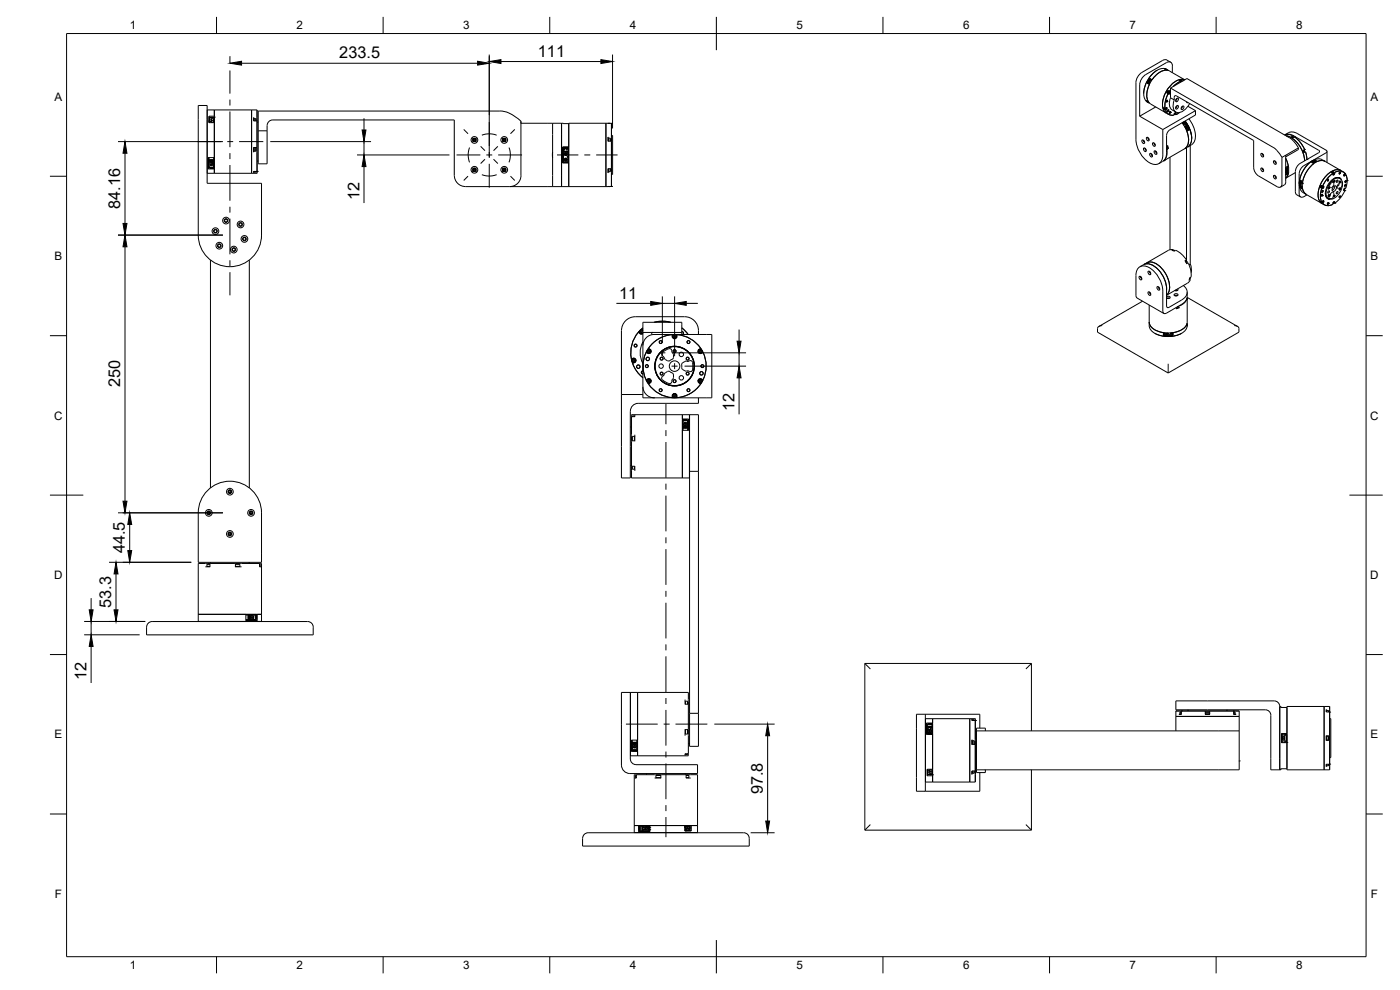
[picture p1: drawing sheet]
<svg xmlns="http://www.w3.org/2000/svg" width="420mm" height="297mm" viewBox="0 0 420 297" stroke-linecap="round" stroke-linejoin="round" font-family="sans-serif">
<defs><g id="words">
<g font-size="4.9">
<text x="101.8" y="17.5">233.5</text>
<text x="161.4" y="17.1">111</text>
<text x="36" y="62.6" transform="rotate(-90 36 62.6)">84.16</text>
<text x="107.8" y="60.1" transform="rotate(-90 107.8 60.1)">12</text>
<text x="185.8" y="89.6">11</text>
<text x="36" y="116.2" transform="rotate(-90 36 116.2)">250</text>
<text x="220.4" y="123.5" transform="rotate(-90 220.4 123.5)">12</text>
<text x="37.5" y="166" transform="rotate(-90 37.5 166)">44.5</text>
<text x="33.4" y="182.3" transform="rotate(-90 33.4 182.3)">53.3</text>
<text x="26" y="204.1" transform="rotate(-90 26 204.1)">12</text>
<text x="228.9" y="238.3" transform="rotate(-90 228.9 238.3)">97.8</text>
</g>
<g font-size="3.5">
<text x="39" y="8.8">1</text>
<text x="89" y="8.8">2</text>
<text x="139" y="8.8">3</text>
<text x="189" y="8.8">4</text>
<text x="239" y="8.8">5</text>
<text x="289" y="8.8">6</text>
<text x="339" y="8.8">7</text>
<text x="389" y="8.8">8</text>
<text x="16.3" y="30.2">A</text>
<text x="411.3" y="30.2">A</text>
<text x="16.3" y="78">B</text>
<text x="411.3" y="78">B</text>
<text x="16.2" y="125.9">C</text>
<text x="411.2" y="125.9">C</text>
<text x="16.2" y="173.7">D</text>
<text x="411.2" y="173.7">D</text>
<text x="16.3" y="221.6">E</text>
<text x="411.3" y="221.6">E</text>
<text x="16.4" y="269.4">F</text>
<text x="411.4" y="269.4">F</text>
<text x="39" y="290.8">1</text>
<text x="89" y="290.8">2</text>
<text x="139" y="290.8">3</text>
<text x="189" y="290.8">4</text>
<text x="239" y="290.8">5</text>
<text x="289" y="290.8">6</text>
<text x="339" y="290.8">7</text>
<text x="389" y="290.8">8</text>
</g>
</g></defs>
<!-- layer: Visible -->
<g fill="none" stroke="#000" stroke-width=".3">
<path d="M350.2 18l1.1 .7M350.2 18l-.6-.1-.7 .2-6.2 3.6-.9 .8-.7 1.1-.2 1.2v17M351.8 19.8v2M351.9 19.8a1.08 1.08 0 0 0-.6-1.1 1.08 1.08 0 0 0-1.2 .1l-6.3 3.6M59.5 31.7h2.7v23.3h16.3v15.5a9.5 9.5 0 0 1-9.5 9.5 9.5 9.5 0 0 1-9.5-9.5zM62.2 33v19M62.2 33h14.9M62.2 33h.1M62.7 34.9h1.6v-1.9v19v-1.3h-1.8M62.7 34.9v1.9h1.6M62.7 34.9h.1M62.7 35.2h1.6"/>
<path d="M62.8 36.4v-.3v.7M62.9 35.3v1.5M63 35.7h.5v.8h-.5zM63.3 36.4h.2M63.5 35.2v.1M63.5 36.1l-.2 .4M63.6 35.2h.1M63.6 36.6l-.2 .1h.7v-1.2h-.7l.2 .1v1.1M63.6 36.1h.5M63.6 35.3h.7M64.3 36.6h.1M64.3 35.4v1.4"/>
<path d="M64.3 35.4h.1M64.3 36.6v.1M64.3 35.9h.1M64.3 35.1v1.7M64.3 35.1h.1M64.3 36.8v10.5M75.5 33v19M76.1 35.2l.1 1.1zM76.2 36.3h-.1M76.2 36.3h.9M76.3 35.6v.7M76.3 35.6l-.1 .1"/>
<path d="M76.3 35.6h.5M76.8 35.6v.7M77.1 35.2v.2M77.1 36.3l.1 .1M77.1 33h.1M77.2 33v2.3M77.2 35.3v1M77.2 36.4v7.8M77.2 36.6h.3M77.5 39.3v9.9h2.7v-9.9M77.5 39.3h2.7M80.2 37.7v1.6"/>
<path d="M80.2 37.7l.5-1.2 1.1-.5h54.5v16.6a3.4 3.4 0 0 0 3.4 3.4h26.1M152.7 33.9l1.7 .9 1.9 1.6v16.2a3.3 3.3 0 0 1-3.3 3.4M152.7 33.9l-1.3-.4-1.4-.2h-72.5v6M156.3 36.4h.1M156.3 37h9.5M156.4 37h.1M165.8 37v19M165.8 37h3.3M168.5 37v19M168.6 37v19M168.6 37h-.1M169.1 37l1.6 .1v7"/>
<path d="M169.1 37h.1M169.1 37v.1M181.8 37v19M182.5 37h.1M182.6 37h.1M183.1 37h.1M183.5 37h-12.8v19v-7.1M183.5 37v4.1M183.5 37h.1M342 34.9l7 4M343.2 28.1h.1M343.8 22.4l-.9 .8-.8 1.7-.1 10"/>
<path d="M343.9 30.2l1 .7M344 30.2l.9 .7M344.4 30.7h.1M344.8 25.1l.1 .1M344.8 24.8l.3 .2zM344.9 25.1v.1M344.9 25.3a5.6 5.6 0 0 0-.2 5.3l-.8-.4M345 24.1l.2 .1-.3 .6-.2-.2zM345.1 23.5l-.8 1.5M345.2 23.6l-.8 1.4M345.3 31.2l4.8 2.7M345.3 24.2l-.4 .7"/>
<path d="M345.3 24.2h.3M345.3 24.2l.2 .1M345.5 23.9l.2 .2M345.5 23.9l-.3-.2-.7 1.2 .3 .2M345.5 23.9h.1M345.6 24.2l-.1 .1M345.6 23.9l.1 .1M345.6 23.9l-.1 .1M345.8 23.9l-.7-.4-.5 .7-.3 .7 .6 .4M346.8 32.1l-4.8 2.8M347.2 21.1h.1M347.3 21.1a8.9 8.9 0 0 0-4.1 6.9"/>
<path d="M349 38.9v7.6M349.2 32.3l.2 .6M349.2 32.3l.4 .2M349.3 32.3l.1 .6M349.4 32.4l-.1 .2M349.4 32.4l.2 .5M349.4 32.9h.1M349.4 32.8v.1M349.5 20.6l1.1 .5M349.5 32.8h-.1M349.6 32.5v.3h.2M349.6 32.5h.1"/>
<path d="M349.7 32.5h.1M349.7 32.5l.5-.2-.2 .6M349.7 32.5h.2v.1M349.7 32.5l.1 .2 .1-.1M349.8 32.5l-.1 .1M349.8 32.5l.1 .1M349.8 33.1a2.03 2.03 0 0 0 2.4 1.5M349.8 33.1a2.05 2.05 0 0 0 2.5 1.4M349.9 32.3l.3 .1-.2 .5M350 32.3l-.2 .5-.2-.3M350 32.3v.1M350 32.4h.1"/>
<path d="M350 32.9l-.2 .2M350.1 33.9l.6 .4M350.1 20.8l.1 .1M350.1 20.8a4.5 4.5 0 0 0-5.1 2.4 7 7 0 0 0-1.4 6.6l.8 .9M350.2 30.1l-.2 .3M350.2 27.9h.1M350.2 30.5h.1M350.2 30.1l.2 .1-.3 .3zM350.2 30.1l.1 .3h-.3M350.2 30.1l-.2 .4zM350.3 30.1l-.1 .4M350.3 30.1l-.2 .4"/>
<path d="M350.3 27.7v.1M350.3 27.9h.1M350.4 33l.4 .1-.4 .4zM350.5 27.4l-.2 .3M350.5 28.2l-.9 2.6v1.7M350.5 33l.2 .1-.1 .3-.3-.1M350.6 27.2h.1M350.6 27.2l-.5 .7 .5 .2M350.6 27.2l.4 .2M350.6 27.4h-.1M350.6 28.2l-.9 2.6v1.7M350.6 28.1h-.1"/>
<path d="M350.6 27.2l-.4 .7M350.6 28.1l-.1 .1M350.6 28.1l.1 .1M350.6 21.1l-1.2-.5 .8 .5a5.5 5.5 0 0 0-4.4 2.8M350.7 27.6h.3l-.3 .4zM350.7 27.3l.2 .2M350.7 27.7l.2 .1M350.7 27.7l.1 .2 .1-.1M350.7 27.8h.1M350.7 27.8h.2M350.7 27.3l-.4 .4 .3 .4M351 27.4l.2 .4-.5 .4"/>
<path d="M351 27.3v.1M351 21.3l4.5 2.7a4.9 4.9 0 0 0-5 2.7 6.9 6.9 0 0 0-1.3 6.4l.8 .8M351 27.4h.1M351 27.7l-.2-.2-.2 .2v.3h.2M351 21.3a4.5 4.5 0 0 0-5.1 2.4 7 7 0 0 0-1.4 6.6l.8 .9M351.1 33.5l-.2 .3zM351.1 33.5l-.2 .3M351.1 38.9l-.6 .6-.3 .8-.2 6.7-.4 .8-.7 .6M351.1 33.5l.2 .1-.3 .3zM351.1 33.5l.2 .1-.3 .4zM351.1 27.5v.5l-.4 .2M351.2 33.5l-.3 .4"/>
<path d="M351.2 33.7h.1M351.2 33.7l-.2 .3M351.3 33.7l-.3 .2 .2-.4-.3 .4 .3-.2M351.3 33.7h.1M351.3 26.9l-.3 .5M351.3 26.4l4.9-2.8 30.8 17.7 1.5 1.3 1.2 1.8M351.3 26.4l30.8 17.8 1.1 .9M351.3 26.4v2.9M351.3 29.3l1.1 .7M351.3 29.3a2.86 2.86 0 0 0 1.6 4.3M351.3 27l-.3 .4M352.3 34.6h.1"/>
<path d="M352.3 34.5h.1M352.4 30l.1-1.1 .6-.1 23.1 13.3v8.2M352.4 30a2.72 2.72 0 0 0 .9 3.8 4 4 0 0 0 3.7-2.8M352.4 34.1l.2 .1M352.4 34.1v.2l.2-.1M352.4 34.1h.1M352.5 34.4l.3-.6v.6M352.5 34.4h.1M352.5 34h.1M352.5 34l.1 .2M352.6 34.3l.2 .1M352.7 33.8v.1"/>
<path d="M352.7 34h.1M352.8 34.4h.1M352.9 34.4v-.5l-.2-.1-.4 .8M352.9 34.4h.1M353 31.9l.5-.3 .2 .3-.2 .6-.5 .2-.2-.3zM353 29.7l.5-.3 .2 .3-.2 .6-.5 .2-.2-.3zM353.1 31.8l-.2 .4M353.1 29.6l-.2 .4M353.2 31.7l-.4 .7M353.2 29.5l-.4 .7M353.6 34h.1M353.6 34.1l-.7 .3"/>
<path d="M353.9 24.2h.1M353.9 24.2l.5 .2M354.1 33.7l-1.2 .7M354.2 24.1l-.1 .1M354.3 24.3l.2-.1 .2 .2M354.3 24.4h.1M354.3 24.4l.3-.1 .1 .2M354.3 24.4l.1 .1M354.3 24.6h.1M354.3 24.4l-1.1 .6-1.1 1M354.4 24.5l-.1 .2M354.4 24.4v.1"/>
<path d="M354.4 24.5l.2-.1zM354.4 24.5l-.1 .1M354.4 24.4l-2.2 1.5M354.4 24.5h.1M354.4 24.1l.2 .1M354.4 24.1l-.3 .1M354.5 24.1h.1M354.5 24h.1M354.5 24l-.5 .2M354.5 24l-.6 .1M354.7 24.4h.1M354.7 32l.4-.2 .2 .3-.2 .5-.4 .3-.2-.3z"/>
<path d="M354.7 32l-.2 .3M354.7 36.8a7.2 7.2 0 0 1 1.6 7.1l-.8 .7a4.3 4.3 0 0 0 .7-5.3M354.8 36.9l.6-.4 1.4 2.4-.6 .4M354.9 36.8h.1M354.9 31.8l-.4 .8M354.9 24.3h.1M354.9 24.2v.1M355 36.7v.1M355 37.1h.1M355 37.1l.2 .1M355 37.1v.1M355.1 24.2h-.1"/>
<path d="M355.1 37.1l.1 .1M355.2 37.2l-.1 .1M355.2 37.5h.1M355.2 37.3v.2M355.2 37.3h-.1M355.2 37.2h.1M355.3 37.2v.3M355.3 37.2l-.1 .1M355.3 37.5h-.1M355.3 36.7l.9 1.4M355.3 36.7l-.4 .3M355.4 36.6l.8 1.5"/>
<path d="M355.4 36.6l-.6 .4M355.4 36.6l-.1 .1M355.5 36.4l1.4 2.5M355.5 38h.1M355.5 38l.2 .1M355.5 36.4l1.5 2.5-.8 .4M355.6 38l.1 .1M355.6 37.9l.1 .2M355.6 36.3a7.2 7.2 0 0 1 1.6 7.1l-.7 .7M355.6 36.3a8.8 8.8 0 0 1 2 5.2M355.7 36.3a7.2 7.2 0 0 1 1.5 7.1l-.7 .7M355.7 38.1h-.1"/>
<path d="M355.7 38.3h.1M355.7 38.1v.2M355.7 38.1h.1M355.7 38.1l-.1 .1M355.7 38.1l.1 .2M355.8 38.5h.1M355.8 38.3h-.1M356 38.8h.1M356 38.8h-.1M356 38.8v.1M356 38.9h.1M356.1 38.8h-.1"/>
<path d="M356.1 38.4l-.2 .1M356.1 38.4h.1M356.1 30.5l.1 .3h.4M356.2 38.1h.1M356.2 38.1l-.1 .3M356.2 38.1l-.4 .2M356.2 38.4l-.3 .1M356.2 38.1v.3M356.3 39.2v.1M356.3 38.3l.3 .5M356.3 38.3l-.4 .3M356.4 38.3l-.6 .3"/>
<path d="M356.4 38.3l.3 .5M356.4 38.3h-.1M356.4 39.2h.1M356.4 38.9v.1M356.4 38.9l-.4 .2M356.4 38.9l-.3 .2M356.5 31.9l2.3 1.3M356.6 38.8l-.5 .4 .6-.4M356.6 38.8h.1M356.8 35.6a7.2 7.2 0 0 1 1.5 7.1l-1.8 1.4M358.8 33.2v1.3l-7.7 4.5M358.8 33.2l-9.8 5.7"/>
<path d="M62.2 52h.1M62.2 52h14.9M62.5 50.7h.1M62.5 50.3h.1M62.6 47.3v3.1h1.7M62.7 47.3v.7M62.7 48h1.5M62.7 50.3h1.5M62.7 48.3v2M62.7 47.3v.6M62.7 47.9v.1M62.7 47.9h1.5"/>
<path d="M62.8 48.3v1.9M62.8 50.2h1.3M62.8 50.2l-.1 .1M62.8 48.3h-.1M62.8 48.8h.3M63.1 49.4l.3 .2M63.1 49.3l.3 .2M63.1 48.2l.3 .2M63.1 48.2l.3 .3M63.1 48.1l-.4 .2M63.1 48.2v.3l-.1-.2M63.1 48.2v.3"/>
<path d="M63.1 49.3h.1M63.1 48.1h.1M63.1 49.4h.1M63.1 48.2h.1M63.1 48.1v.1M63.1 48.4v.9M63.1 48.1l-.3 .2M63.1 48.5h.1M63.4 48.5v1M63.4 48.4v.1M63.4 48.8h.1M63.4 48.4h.1"/>
<path d="M63.4 49.5v.1M63.5 48.1h.1M63.4 48.6l-.3 .2M63.4 48.3h.1M63.4 48.7h.1M63.4 48v.4M63.4 48h.1M63.5 48.6v.9M63.5 48.4v.1M63.5 48.1v.3M63.5 48.4h.1M63.5 48.5v.1"/>
<path d="M63.5 49.5v.1M63.5 48.6l.3 .2M63.8 48.8h.1M63.8 48.4v.4M63.8 48.8v.5M63.8 48.1l.3 .2M63.8 49.4l-.3 .2M63.8 49.3h.1M63.8 49.3l-.3 .2M63.8 48.2l-.3 .2M63.8 48.1h.1M63.8 48.2l-.3 .3"/>
<path d="M63.8 48.1l.4 .2M63.8 48.1v.1M63.8 49.4h.1M63.8 48.2v.3M63.9 48.3l-.1 .2M63.9 48.1v1.1l.3-.1-.1-.1M64 49.1v.1M64.1 48.3v.7M64.1 49.2v1M64.1 50.2l.1 .1M64.1 49h-.2l.1 .1M64.1 48.3h.1"/>
<path d="M64.2 47.3v.6M64.2 47.9v.1M64.2 48.3v2M64.2 47.3v.7M64.3 47.3v3.2l-1.3-.1M64.3 49.9h.1M64.3 47.3h-1.8v3.4M76.1 51.4h.1M76.1 44.2v1.5zM76.1 51.4h1M76.2 51.4l-.1 .4zM76.2 44.3h.9"/>
<path d="M76.2 45.2l.1 .2M76.2 51.5l.1 .2M76.2 44.3v.1M76.3 44.3v1.1M76.3 51.4v.3M76.3 45.4h.5M76.3 51.7h.5M76.8 44.3v1.1M76.8 51.4v.3M76.8 44.3h.1M77.1 51.7v.3M77.1 45.7v5.7"/>
<path d="M77.1 44.2v.1M77.1 45.6v.1M77.1 51.4h.1M77.2 44.2h.1M77.2 44.2v1.5M77.2 45.7v5.7M77.2 51.4h.1M77.2 51.7v.1M77.2 51.8l-.1 .2M77.2 48.3h.3M77.2 51.4v.3M77.2 44.2l-.1 .1"/>
<path d="M77.2 51.4h-.1M165.8 45.6v1.8M168.5 56h.1M169 44.3v1.2M169 44.3h1.6M169 45.5h1.6M169 44.3l.1 .1M169.1 45.8v2.8M169.1 48.6h1.4M169.1 45.8v.1M169.1 45.4h1.4M169.1 44.4v1"/>
<path d="M169.1 45.4l-.1 .1M169.1 44.4h1.4M169.1 44.5h1.4M169.1 44.6h1.4M169.1 45.9v2.6M169.1 48.5h1.4M169.1 48.5v.1M169.2 44.1v.1M169.2 48.8h.1M169.4 45h.1M169.4 44.9h.1M169.4 44.9v.1"/>
<path d="M169.5 44.9v.1M169.5 47.8v.1M169.5 46.2v.1M169.5 45.5l-.4 .3M169.5 45.5h.6M169.5 45.5l-.4 .4M169.5 46l.3-.1v.3h-.4zM169.5 44.9h.1M169.7 44.1v.1M169.7 48.8v.1M169.8 47.5v.4h-.4M169.8 47.5l-.4 .4"/>
<path d="M169.8 47.5v.4h.4M169.8 47.5l.4 .4M169.8 47.6h.1M169.8 45.9h.1M169.8 48.2h.1M169.8 46.5h.1M169.9 44.1v.1M169.9 48.8v.1M170 48.8v.1M170.1 45h.1M170.1 44.9v.1M170.1 44.9h.1"/>
<path d="M170.1 45.5l.4 .3M170.1 45.5l.4 .4M170.1 47.8v.1M170.1 46.2v.1M170.2 44.9v.1M170.2 47.2h.3M170.2 46.9l.1 .1M170.2 46.9v.3M170.2 46.9h.3M170.2 44.9h.1M170.3 47v.1M170.3 47.1l.2 .1"/>
<path d="M170.3 47.1l-.1 .1M170.5 46.9l-.2 .1M170.5 45.9v1M170.5 47.2v1.3M170.5 48.5v.1M170.5 44.4v1M170.5 45.4l.1 .1M170.5 45.8v2.8M170.5 45.8v.1M170.6 44.3v1.2M170.6 44.3l-.1 .1M170.7 44.2h-1.8v4.6h1.8"/>
<path d="M170.7 44.1v4.8M170.7 44.1h-1.9v4.8h1.9M182.5 50.6v1.3zM182.5 56h.1M182.5 41.1v1.3zM182.5 50.6h1M182.5 42.4h1M182.5 51.4l.1 .1M182.6 41.5v.9M182.6 50.6v.9M182.6 56h.1M182.6 41.5l-.1 .1"/>
<path d="M182.6 41.5h.5M182.6 51.5h.5M183.1 41.5v.9zM183.1 50.6v.9zM183.1 56h.1M183.5 51.8v4.2M183.5 50.6v.9M183.5 56h.1M183.5 56h-17.7M183.5 42.4h.1M183.5 51.5v.3M183.5 40.6h.4v11.7h-.4"/>
<path d="M183.5 41.1v1.3M183.5 42.4v8.2M183.5 51.8v4.1M183.5 55.9h.1M183.5 50.6h.1M183.5 55.9v.1M340.9 41.8a8.3 8.3 0 0 0 5.5 7.5 2.35 2.35 0 0 0 2.6-2.8M342.7 42.1l.6 .1 .2 .8-.6-.2zM343.1 42l.4 .8M343.2 44.5l.6 .1 .2 .8-.6-.2zM343.3 42.2l.2 .3M343.6 44.4l.4 .8"/>
<path d="M343.8 44.6l.2 .3M344.1 41.3l.6 .1 .1 .8-.6-.2zM344.5 41.2l.4 .8M344.6 41.4l.2 .3M345.1 46.1l.6 .2 .1 .7-.6-.1zM345.4 46.1l.5 .7M345.6 46.2l.2 .4M345.9 42.9l.6 .2 .2 .7-.6-.1zM346.3 42.9l.4 .7M346.4 45.3l.6 .2 .2 .7-.6-.1zM346.5 43l.2 .4M346.8 45.3l.4 .7"/>
<path d="M347 45.5l.2 .3M348.9 48.4l-1.1 .7M349.2 48.2h.1M349.3 48.1v.1M349.8 47.9h.1M349.8 47.9l-.4 .2M349.8 47.9l-.6 .3M350.1 44.9h.1M350.1 44.8l.1 .2M350.1 44.3v.3M350.2 43.8h.1M350.2 43.8l.3 .6-.4 .3v-.5"/>
<path d="M350.2 45a3 3 0 0 1-.9 3.1M350.2 43.8l.3 .6M350.3 44.6h.1M350.4 43.7l-.3 .2M350.4 43.6v.1M350.4 43.6l.2 1.1-.3-.1M351.1 47.2v27.7M356.1 44.3v34M356.4 44.1l-6.9 4M357.2 43.7v35.5M357.6 41.5h.1M378.4 46.1l.6 .2 .2 .7-.6-.1z"/>
<path d="M378.4 50.5l.6 .1 .2 .8-.6-.2zM378.8 50.5l.4 .7M378.8 46.1l.4 .7M379 50.7l.2 .2M379 46.3l.2 .2M382.2 48.3l.6 .2 .2 .7-.6-.1zM382.2 52.7l.6 .1 .2 .8-.6-.2zM382.6 52.6l.4 .8M382.6 48.3l.4 .7M382.8 52.8l.2 .3M382.8 48.5l.2 .2M383.2 45.1l1.6 2.1"/>
<path d="M385.4 55.5l-1.1 .6M385.5 40.5a3 3 0 0 1 4-.4l8.5 4.9 .3 .4-.3 .5-6.7 3.8M385.5 40.5l.9-.3 1.4 .3 7.9 4.5 .3 .4-.3 .5-5.9 3.4-.8 1.3-.2 .9M385.6 40.5a2.7 2.7 0 0 1 2.3 .3M385.8 46.6h.1M385.8 46.6l-1.1 .6v8a.87 .87 0 0 1-.4 .9 .87 .87 0 0 1-1-.1l-6-3.5-.9-1.3-.1-.9M385.8 50.2l.8-.4-.7-2.3a5.1 5.1 0 0 1 0 5.9l.7-1.3M385.9 50.2l.1 1.2M385.9 50.2v2.3M385.9 46.6v8l-.4 .9M385.9 46.9h.1M385.9 51.1v.8"/>
<path d="M385.9 52.3l.1 .1M385.9 52.3h.1M386 50.9h.1M386 51.5v.2M386 50.7v.2M386 50.7v.1M386 51.7h.1M386 51.6v.1M386 51.1l.3 .2M386 51l.3 .2M386 51.4h.1M386 50.9v.1"/>
<path d="M386 50.8h.1M386 40.7a8.2 8.2 0 0 1 5.5 7.6M386 51.4v.3M386 50.1l.4 .2M386 51.7v.1M386 50.6l.1 .2M386.1 51.7l.3 .2M386.1 50.9l.3 .2M386.1 50.8l-.1 .1M386.1 50.8h-.1M386.1 50.8l-.1 .2M386.2 50.5l.2 .1"/>
<path d="M386.3 51.2h.1M386.3 51.2v.1M386.4 51.1v.1M386.4 51.2l-.1 .1M386.4 50.6v.5M386.4 51.2v.7M386.4 51.9l-.5 .3M386.4 50.6l-.4 .1M386.4 51.9l-.5 .2M386.4 51.1l-.1 .1M386.4 52.1h.1M386.4 52.1l-.4 .3"/>
<path d="M386.4 50.3l-.5 .4M386.4 49.9v.4M386.4 50.3l-.5 .3M386.5 49.8v2.2l-.6 .3M386.7 52.1l-.9 .5M386.7 52.1l-.7 .3M387.4 41l.7 .3M387.8 41.1h.1M387.8 41.1l.3 .2M387.8 41l-.1 .1 .3 .2M387.9 40.7h.1M387.9 40.7v.1"/>
<path d="M387.9 40.8h.1M387.9 40.8l.3 .4-.1-.2M388 41h.1M388 41.3h.1M388.5 41.1l-.5 .2M388.5 41.1l1.5 1.3 1.5 2.4M388.5 41.1h.1M388.5 41.1l1.9 1.9 1.1 1.8M388.7 51.8l-2.9 1.7M388.7 51.5v6M388.8 57.5l.2 .8 1.3 .8M389.6 44.9l-3.8 2.2"/>
<path d="M389.7 44.4v.3M389.7 44.4l-3.8 2.2M389.7 44.7l-.1 .2M389.9 58.2a.86 .86 0 0 0 .4 .9 .86 .86 0 0 0 1-.1M390.1 56.4l.9 .4 .5 1 .5 .5M390.1 56.4h.1M390.2 54v2.3M390.3 56.2l-.1 .2M390.3 56.2l.6 .4M390.3 54.1v2.1M390.4 54.1v.5M390.4 54.8v1.4"/>
<path d="M390.4 54.6l.5 .3M390.4 56.2l.5 .3M390.4 54.8l.5 .1M390.4 54.8h.1M390.4 54.2v.4M390.4 54.6h.1M390.4 54.6l.5 .2M390.5 56.2l.4 .2M390.5 56.2h-.1M390.5 54.8v1.4M390.5 56.4l.4 .2-.3-.1M390.6 54.8h-.1"/>
<path d="M390.6 56.4v.1M390.6 56.5h.1M390.7 55.9l.1 .2zM390.7 55l.1 .2zM390.8 56l-.3 .2M390.8 55.7v.2M390.8 54.9v.2M390.8 55.9h.1M390.8 54.4l-.4 .2M390.8 56h.1M390.8 55.1h.1M390.9 54.9h.1"/>
<path d="M390.9 54.9l-.1 .2M391.1 57.8l.9 .5M391.1 45.1l.3 .8zM391.1 45.2l.4 .4M391.3 49.7l-.7 .6-.6 1.4-.1 6.5M391.5 44.8h.1M391.5 44.9l-.4 .2M391.5 44.8v.1M391.5 45.6h.3M391.5 45.5h.1M391.6 45.4l-.4-.4 .3 .3v.3M391.8 45.6h.1"/>
<path d="M391.8 45.6l.4 2.3M392 58.3l5.4 3.2M392.2 47.9h.1M392.3 58.5l-1 .5M393.6 48.7l.7 .4M393.9 48.2h.1M393.9 48.2a8.9 8.9 0 0 0-4 7M394 48.8l.5-.3 .2 .1zM394.2 48.9l.1 .2M394.2 48.9v.1M394.3 49.1a9.3 9.3 0 0 0-3.4 5.3l-.8-.4v2.3M394.5 48.5v.2"/>
<path d="M394.7 48.3l-.5 .3M394.7 48.3l.3 .2M394.7 48.3h.1M394.7 48l-1.1 .7M394.7 48l.7 .4M394.7 48.3l.5 .2M394.7 48l.1 .1M394.8 48.1v.2M394.8 48.1l-1.2 .6M394.8 48.3l-1 .5 .9-.5M394.8 48.5l-.6 .4M394.8 48.5l.2 .1"/>
<path d="M394.8 48.5v.3M395 48.5l.1 .1M395 48.5h.1M395.4 48.4l1-.2 1.3 .2a4.5 4.5 0 0 0-5.1 2.5 7 7 0 0 0-1.4 6.5l.8 .9M396.2 56.4h.1M396.3 56.3l.2 .1M396.3 56.3h.1M396.5 56.3l.2 .1M396.5 56.3h-.1M396.5 55.6l-.3 .8M396.5 55.6l.5 .2M396.6 55.6h.1"/>
<path d="M396.6 55.6l-.3 .7M396.6 56.6a4.7 4.7 0 0 0 .1 4.2h.2M396.6 55.7l-.2 .5M396.7 56.5h.1M396.7 56.6a5.6 5.6 0 0 0 0 4M396.7 56.6h.2M396.7 58.7l-.1 .1M396.7 58.4l-.1 .3 .3-.4v.2l-.3 .2M396.7 58.4l-.1 .2M396.7 55.7l-.3 .3 .1 .3M396.7 58.3l.2 .3-.3 .1M396.8 58.3l.1 .1-.3 .4z"/>
<path d="M396.8 56.1l.1 .2M396.8 56.1l.2 .1M396.8 56.2l.1 .1M396.8 56h.3l-.4 .4zM396.8 57.3h.3l-.4 .4zM396.8 58.7h.1M396.8 58.7l-.2 .1M396.8 58.3l-.2 .4M396.8 58.7h-.1M396.8 56.1h.1M396.8 56v.1M396.9 57.2l.2 .1-.1 .3h-.4"/>
<path d="M396.9 58.4l-.2 .3M396.9 55.8l-.3 .4 .3 .2M397 55.8h.1M397 55.8l.3 .2-.4 .6 .3-.4v-.3M397 56.2l-.1 .1M397 55.8l.1 .2M397.1 56h.1M397.7 58a1.62 1.62 0 0 0 1.3 1.8M397.9 58.8l.8 .8M398.3 45.5v3.3M398.3 59.5l.5 .2M398.4 54.2h.1"/>
<path d="M398.4 53.9v.1M398.5 53.8l-.2 .3M398.5 53.8l.1 .3h-.3M398.5 53.8l.2 .1-.3 .3zM398.6 53.8l-.3 .4M398.6 56.5l.2-.3-.2 .3M398.6 53.8l-.2 .4M398.6 57.4l.3-.2 .1 .2-.4 .5zM398.6 58.8h.1M398.6 58.9h.1M398.7 53.8l-.3 .4M398.7 56.3l-.1 .1"/>
<path d="M398.7 56.6v.1M398.7 58.5l-.1 .2M398.8 56.2l.1 .3-.3 .1zM398.8 55.9l.2 .1M398.8 58.4l.2 .1-.3 .4zM398.8 56.2l.2 .1-.3 .4zM398.8 58.4v.3l-.2 .1zM398.8 56.2l-.2 .4M398.8 56.2v.1M398.8 56.3l-.2 .3M398.9 56.2l-.2 .4M398.9 58.7l-.3 .2"/>
<path d="M398.9 58.7l-.2 .2M398.9 58.5l-.2 .3M398.9 58.7h.1M398.9 58.7v-.3l-.3 .3M398.9 58.7l-.3 .1M398.9 56.3l-.2 .3M398.9 56h.1M398.9 58.9l-.1 .2a.63 .63 0 0 0 .7 .5 .63 .63 0 0 0 .6-.5M399 56l.3 .3M399.2 58.5v.1M399.2 58.6l-.3 .5M399.2 58.3l.5-.5h.5l-.1 1.2"/>
<path d="M399.3 58.2l-.3 .7M399.4 54.7a2.07 2.07 0 0 1 3.3-.6 4.7 4.7 0 0 1-3.3 5.7 1.72 1.72 0 0 1-1.4-2.5l.5-1.4zM399.4 58.1l-.2 .4M399.4 58.1h.1M399.4 54.7v.5l-.6 .6M399.6 54.5l.6 .3M399.7 54.5a1.25 1.25 0 0 0-.8 1.5M399.7 54.5l.3-.1 .1 .2M399.9 51.7l-.2 .2M399.9 51.7h.1M400 52.1l-1.5 1.3-1.5 2.4M400 52l.3-.2-.2 .5"/>
<path d="M400 52.1h.1M400 52.1l-1.9 1.8-1.1 1.9M400 52.1v.2M400 52.1l.1 .1M400 52.1h.2M400.1 59v.1M400.1 52.1h.1M400.1 54.6l.1 .2M400.1 52.3h.1M400.1 52l.1 .1M400.1 52h.1M400.1 52l-.1 .1"/>
<path d="M400.1 55.8l-.4 .5h-.5M400.1 52v.1M400.1 51.5v.2M400.2 51.5l-.6 .3M400.2 51.5h-.1M400.2 51.4l-.7 .4 .5 .3M400.2 56l.5-.3a.88 .88 0 0 1 .2 1.2 .88 .88 0 0 1-1.1 .4v-.6zM400.2 54.8l-.1 1M400.2 52.1l-.1 .1M400.3 58.9l.1 .1M400.3 54.5h.1M400.3 58.8l-.1 .1"/>
<path d="M400.3 53.6a1.62 1.62 0 0 1 2.1 .2M400.3 51.8l-.3-.2-.3 .3M400.3 54.2v.2zM400.3 59h.1M400.4 58.6l-.2 .2M400.4 51.9v.1M400.4 51.9l-.2-.2-.3 .3M400.4 58.6l-.1 .2M400.4 59h-.1M400.4 58.6l-.2 .3M400.4 54.2l.2 .2-.3 .1M400.4 58.6h.2"/>
<path d="M400.4 54.2l-.2 .3M400.4 54.2l.2 .1-.3 .3zM400.4 58.6l.2 .1-.3 .3zM400.5 58.6l-.3 .3M400.5 58.6l-.2 .3M400.5 54.2l-.2 .3M400.5 54.2l-.3 .4M400.5 58.6l-.2 .4M400.5 54.2l.1 .1M400.5 52l-.2 .4-.3-.1M400.6 58.6l-.2 .4M400.6 51.8v.2"/>
<path d="M400.6 58.6h.1M400.6 55.7l-.2 .9-.6 .5M400.6 54.2l-.2 .4M400.6 54.3l-.3 .3M400.6 58.6l-.3 .4M400.6 52l-.3 .5-.3-.2M400.6 51.7a2.35 2.35 0 0 1 3 .3M400.6 51.7v.1M400.6 51.7h.1M400.6 51.7l.6-.2a2.24 2.24 0 0 1 2.4 .5M401.1 53.3l1.1 .3M401.2 54.2l.2-.2 .2 .2-.5 .5z"/>
<path d="M401.2 57.6l.2-.1 .2 .2-.5 .5zM401.9 53.3l.4 .3-.3-.2M401.9 52.1h.1M401.9 56.8l.1-.2-.1 .2M401.9 55l-.2 .7-.4 .1M402 51.8l-.1 .2M402 51.8l-.1 .1M402 53.4l.3 .2M402 58.9l-.1 .1M402 54.4l-.1 .2zM402 58.9l-.1 .2zM402 56.6l-.1 .2"/>
<path d="M402.1 58.8l.1 .3h-.3M402.1 51.7l.1 .1-.3 .4zM402.1 59.1h.1M402.1 58.8l.2 .1-.4 .4zM402.1 51.7l.2 .2-.4 .3zM402.1 54.3h.1M402.1 54.3l-.2 .4M402.1 58.8l-.2 .3M402.1 58.8l-.2 .4 .2-.4M402.1 54.3l.2 .1-.3 .4zM402.1 56.5l.2 .1-.3 .4zM402.1 56.5h.1"/>
<path d="M402.1 56.5l.1 .2M402.1 56.5l-.2 .4M402.1 59.1l-.2 .1M402.1 59.1v.1M402.1 51.7h.1M402.1 51.8l-.2 .3M402.1 51.7l-.2 .4M402.1 58.9l-.2 .3M402.1 58.8v.3M402.2 56.6l-.2 .3M402.2 56.7l-.3 .2M402.2 54.3l-.3 .4"/>
<path d="M402.2 54.3l-.2 .4M402.2 51.7l-.2 .4M402.2 56.7h.1M402.2 58.8l-.3 .4M402.2 56.6l-.3 .3M402.2 56.6v.1M402.2 56.8l-.3 .1M402.2 56.7l-.2 .2M402.2 51.8l-.2 .3M402.2 54.3v.1M402.2 56.7l-.3 .1M402.2 54.3l-.1 .4-.2-.1"/>
<path d="M402.2 54.4l-.3 .3M402.2 54.4l-.2 .3M402.3 56.3h.1M402.3 54.8l-.3 .2a1.08 1.08 0 0 0-.5 1.5l.8-.2M402.3 54.7v.1M402.3 54.8l.4-.2a1.38 1.38 0 0 1-.4 1.7M402.4 51.2a4.5 4.5 0 0 0-5.1 2.4 7 7 0 0 0-1.4 6.6l.8 .8M402.6 53.9a1.68 1.68 0 0 0-2.7-.1 4.9 4.9 0 0 0-1.9 5.4l.7 .5 .5 .1M403.1 51.6l-5.4-3.2a3.7 3.7 0 0 0-5.4 1.2 7.6 7.6 0 0 0-2 7.3l.8 .9M403.3 57l.1 .1M403.3 57l.3 .2M403.4 56.9h.1"/>
<path d="M403.3 52.4l.1 .1M403.4 56.7h.1M403.4 52.3h.1M403.4 56.6v.1M403.4 52.3l.1 .1M403.4 57h-.1M403.4 52.6l-.1 .1M403.4 57.2h.2M403.4 56.6l.1 .1M403.4 52.2l.1 .2M403.4 57h.1M403.4 52.6h.1"/>
<path d="M403.4 52.2v.6l.5-.4M403.5 56.7l-.1 .2M403.5 52.4l-.1 .1M403.5 52.1l.1 .3-.3 .2 .1 .2 .3-.2M403.6 52h.1M403.6 52l.1 .2M403.6 56.5v.3l-.3 .2M403.6 57.2h.1M403.6 52l-.2 .2M403.6 57.2l-1.1 1.9-1.9 1.8M403.6 55.4l.3 .1-.3 .4zM403.6 56.4l.1 .2"/>
<path d="M403.6 52.2l.3 .2M403.6 52.2h.1M403.6 56.6h.1M403.7 56.4l.2 .1M403.7 56.4l-.1 .1M403.7 55.3l.2 .2-.1 .2h-.3M403.7 56.4l-.4 .4 .1 .4M403.7 54.6l.1 .1M403.8 54.3l-.2 .2zM403.8 54.3l.2 .1-.3 .3zM403.8 54.3l.2 .1-.3 .3 .1-.4M403.8 54.3l-.2 .3"/>
<path d="M403.9 52.4h.1M403.9 56.4v.1M403.9 54.2l-.3 .4M403.9 54.3l-.2 .3M403.9 54.2v.1M403.9 52.4l.4 1.8M403.9 52.4l.4 1.5-.4 2.5M403.9 56.4h.1M403.9 54.3h.1M403.9 54.2l.1 .2M404 54.4l-.2 .3M404 54.3l-.2 .4"/>
<path d="M404.3 54.2h.1M63.2 78v68.4M74.8 78v68.4M343.2 79.4l-1.1 .7M343.2 79.4a4 4 0 0 1 4.6 1.7 8.7 8.7 0 0 1 2.3 5.9M343.2 79.4a4.3 4.3 0 0 1 5 2.1l.9 1.4 .8 2.3 .3 6.9 .6 .1 3.8-2.2M343.2 79.4l.7-.3a3.1 3.1 0 0 1 4.2 .9 7.9 7.9 0 0 1 2.7 7.6l-.7 .8M343.8 79.1a3.2 3.2 0 0 1 4.3 .8 8 8 0 0 1 2.6 7.8l-.6 .9M351.6 75.1l.9 .3M352 75.2l.3-.1 .3 .2M352 75.2h.1M352.1 75.1v-.2h-.5l-1 .2-6.5 3.8"/>
<path d="M352.4 75.1l.2 .2M352.8 75.1l-.4 .3M352.8 75.1h.1M352.9 75.1a6.8 6.8 0 0 1 3.1 2.9M355.6 78.2l.6 1M355.7 78.2l.5 .3v.5M355.8 78.2h-.1M355.8 78.5l.2 .4M356 78.3l.3 .5M356 78.1l-.3 .1M356.1 79.1l.5-.2a7.2 7.2 0 0 1 .9 4.2M356.3 78.8h.1"/>
<path d="M357.2 79.2l-.4 .2M357.2 79.2l.3 1.1v1.5M396.2 60.4h.1M396.2 60.4l.3 .4M396.2 60.4l.4 .2M396.3 60.4l.2 .4M396.4 60.5l.3 .3M396.6 60.8h.1M396.6 60.6h.1M396.7 60.6h.1M396.8 60.5h.1M396.8 60.4v.2l.2-.1"/>
<path d="M396.8 60.4h.1M396.8 60.4l.2 .1M396.8 60.4v.1M396.9 60.4l-.2 .2M397 61.1a2.43 2.43 0 0 0 2.9 .2M397 61v.1M397 60.5v-.2h.3l-.1 .5M397 61.1a2.41 2.41 0 0 0 3 .2M397 60.3l.3 .2-.3 .5M397 60.2v.5l-.3-.1M397.1 60.2v.1M397.1 60.4h.1"/>
<path d="M397.2 60.8l-.2 .2M398.4 61.3h.1M398.5 60.9l-.2 .2zM398.5 60.9l.1 .2-.3 .1M398.5 60.8l.2 .2-.3 .3zM398.5 60.9l-.1 .3zM398.6 60.8l-.2 .5 .3-.3M398.6 60.9l-.2 .3M398.7 61h.1M398.7 61l-.3 .3M400 61.3h.1M400 61.3h-.1"/>
<path d="M400 61.1v.2M400.1 60.9h.1M400.1 60.7h.1M400.1 60.7l.1 .1M400.1 61.1h.1M400.1 61.1h-.1M400.2 60.7v.1M400.2 60.8l-.1 .1M400.3 60.8l.3 .2M400.3 60.5l.1 .2M400.5 60.7l-.2-.2v.4l-.3 .2M400.6 60.7v.2"/>
<path d="M400.6 60.9v.1M400.6 60.7l-.3-.2-.3 .5M400.6 61h.1M191.6 99.7l.4 .3M191.6 99.7h.1M191.6 99.7a9.5 9.5 0 0 0-2.1 7.9M191.9 99.3l-.3 .4M192.3 99.3l.4 .2v.3l-.5-.2zM192.6 98.7l-.4 .3M192.6 98.7l.3 .4M192.6 98.6v.1M192.6 98.6l-1 1.1"/>
<path d="M192.6 98.6l.3-.2-.3 .3M192.6 98.7l.3 .3M192.9 99.7v-3h11.7v3M192.9 99.7v19.7h3.3M192.9 99.7h11.7M192.9 99.2a.58 .58 0 0 0-.8-.1 .58 .58 0 0 0 0 .9 .58 .58 0 0 0 .8-.1M193 99.1h.1M193 99.3a.52 .52 0 0 0-.8-.2 .52 .52 0 0 0 0 .9 .52 .52 0 0 0 .8-.2M195.6 99.7h.1M195.6 99.7v.7M200.5 96.5l.1 .1M200.5 96.6v.1"/>
<path d="M200.6 96.6v.1M200.9 96.7h.4l-.3-.1a9.5 9.5 0 0 0-4.7 .1M201 96.7l-2.3-.3-2.3 .3M204.6 99.7v.7M204.6 99.5l.5 .3-.2 .5M204.6 99.5l.5 .3-.3 .5M330.8 97.7l-.8 .1-.5 .4-.1 1.5 21.2 12.2M341.9 83l.6 .1 .1 .8-.6-.2zM342.3 82.9l.4 .8M342.4 83.1l.2 .3M342.9 90.4l-13.1 7.5M344.6 81.4l.6 .2 .1 .8-.6-.2z"/>
<path d="M344.6 87.6l.6 .2 .1 .8-.6-.2zM344.9 91.5v6.2a4.5 4.5 0 0 0 4.7 3.2 7 7 0 0 0 6.3-2.1l.4-1.4M344.9 81.4l.5 .7M344.9 87.6l.5 .7M345.1 81.5l.2 .4M345.1 87.7l.2 .4M347.3 86.1l.5 .1 .2 .8-.6-.2zM347.6 86l.5 .8M347.8 86.2l.2 .3M349 93.4v-6.1a8.3 8.3 0 0 0-5.5-7.5 2.35 2.35 0 0 0-2.6 2.9l.2 6.5 8.2 4.9M349 93.4l.4 .7 .6-.1M349.1 100h.1"/>
<path d="M349.2 99.8v.9l1.4 .1 1.4-.1v-.9M349.3 99.9v.6h.6M349.4 99.9v.3M349.5 99.9l-.1 .3M349.6 100h.1M349.7 100h.1M349.9 99.9v.6M350 99.9l-.1 .6M350 100h.1M350.1 99.9l-.1 .1M350.1 89l.7-.1 .4 .3-.4 .4-.7-.2M350.2 89.5h.8"/>
<path d="M350.2 99.9h.1M350.2 100l.2 .2zM350.2 100h.2M350.2 99.9v.5M350.4 89.6h.4M350.4 99.9v.2M350.5 99.9v.2M350.6 100h-.1M350.6 100l-.1 .1M351.2 100l.2 .1M351.2 99.9h.1M351.2 100h.2"/>
<path d="M351.2 99.9v.1M351.4 99.9v.1M351.5 99.9v.1M351.6 99.9h.1M351.6 99.9l.1 .1M351.7 100h-.2M351.7 100l-.2 .1M351.7 100h.1M351.8 99.9v.5M351.9 99.9l-.1 .5M352 100h.1M352 99.8v.8h-2.8"/>
<path d="M352.5 88.7h.9M352.5 88.2l.6-.1 .4 .4-.7 .3-.4-.3zM352.7 88.8h.4M352.7 87.2h.4M352.8 87.1h.6M353.2 92.1l.5-.2-.1 .4-.6 .1h.5M353.4 86.7v.5h-.8M353.6 91.9l-.3 .2M353.7 92.1l.3 .2-1.1 .3 .1-.3M355.1 85.7a2.39 2.39 0 0 1 1.2 2.3 2.39 2.39 0 0 1-1.7 2M356.2 97.1a4.8 4.8 0 0 1-4.2 2.7M356.2 97.1v.7"/>
<path d="M356.3 97l-.1 .9v-.8M356.3 89.5a3.6 3.6 0 0 1-2.5 2.3M356.3 89.3v.7v-.5M356.3 90h.1M356.3 89.2l15.1 8.7M356.3 89.6v7a4.5 4.5 0 0 1-4.7 3.3 7 7 0 0 1-6.4-2.1l-.3-1.2a4.3 4.3 0 0 0 4.3 3.2M356.3 87.7a3.1 3.1 0 0 1-1.7 3.6l-4.6 2.7M357 83.6l-.1 .2M357 83.3l-.2 .9M357.1 83.7l.1 .1M357.2 83.8l-.1 .5-.8 .7-6.2 3.6M357.2 83.4v.1"/>
<path d="M357.2 83.4v-.1v.3l-.3 .2M357.4 83.1l-.4 .3M357.5 83.1h-.1M370.4 97.7l.8 .1 .5 .4 .1 1.5-21.2 12.2M186.5 118.4h6.4M189.4 107.6h.1M189.5 107.6l.3 1.4M189.5 107.6h.1M189.5 107.6l.1 .5M189.7 108.5l.1 .5M189.8 109a9.5 9.5 0 0 0 3.2 4.3M189.9 108.9l-.1 .1"/>
<path d="M189.9 109a8.7 8.7 0 0 0 3 4.3M189.9 108l.3-.1 .2 .5h-.3zM190 107.5a.71 .71 0 0 1 .9 .5 .71 .71 0 0 1-.5 .8l-.5 .2M190 107.5l-.5 .1M190 107.5a.67 .67 0 0 1 .8 .5 .67 .67 0 0 1-.5 .8l-.4 .1M192 100l.5 .3 .5-.2M192.9 102.6a6.7 6.7 0 0 0 .1 6.5M193 100l-.5 .2-.5-.2M193 103.7a3.3 3.3 0 0 1 3.3-3.3h17.3v19h-17.3a3.4 3.4 0 0 1-3.3-3.4M193 111.3a.46 .46 0 0 0-.6 .4 .46 .46 0 0 0 .6 .5 .43 .43 0 0 1-.5-.4 .43 .43 0 0 1 .5-.5M193.9 113.9l.7 1.3M193.9 105.8l.5 .2"/>
<path d="M193.9 113.9h.1M193.9 105.8a9.5 9.5 0 0 0 0 8.1M193.9 114l.2 .4M194 113.9l.4-.2a.67 .67 0 0 1 .9 .3 .67 .67 0 0 1-.2 .9M194 105.7l.4 .3M194 105.7l-.1 .1M194.1 105.3l-.2 .4M194.4 113.7a.71 .71 0 0 1 .9 .3 .71 .71 0 0 1-.2 .9l-.5 .2-.3-.3M194.5 105.2h.5v.3l-.3 .2zM194.5 114.2l.2-.2 .3 .5-.3 .1zM194.6 115.2a9.5 9.5 0 0 0 7.1 4.1M194.6 104.5l-.7 1.3"/>
<path d="M194.6 104.5l.1 .1M194.6 104.6l.5 .2a.67 .67 0 0 1 .2 .9 .67 .67 0 0 1-.9 .3M194.7 104.5h.1M194.7 115.1l-.1 .1M194.7 115.1v.1M195.1 104.8a.71 .71 0 0 1 .2 .9 .71 .71 0 0 1-.9 .3M195.6 119.3v.1M196.2 119.4h.1M199 106.9l.7 1M199.7 107.9l.6 .4M199.7 111.8l-.8 1.1M200.3 111.5l-.6 .3"/>
<path d="M200.3 111.5h.8M200.7 104.6a.92 .92 0 0 1 1 1.2l.4 .7a1.6 1.6 0 0 1-1.5 1.8l-.3-.1M200.7 104.6a2.86 2.86 0 0 0-2.1 1.7l.4 .6M201.1 111.5l.8 .5 .2 .5M201.7 100.4a9.5 9.5 0 0 0-7.1 4.1M201.7 119.3h1.5M201.7 100.4a9.5 9.5 0 0 0-7.4 4.5M201.7 100.4h.1M201.7 100.4h1.5M201.7 100.4v.6M201.7 118.8v.5M201.7 118.8a.71 .71 0 0 1 .7-.7 .71 .71 0 0 1 .8 .7"/>
<path d="M201.8 119.3h.4M201.8 118.8a.67 .67 0 0 1 .7-.7 .67 .67 0 0 1 .6 .7l.1 .4M202.1 112.5v.9l-.4 .5a1.02 1.02 0 0 1-.5 1.2 1.02 1.02 0 0 1-1.3-.4l-1.2-.9-.1-.6 .3-.3M202.2 118.6h.5v.3l-.3 .2zM202.2 100.8l.2-.1 .3 .4-.3 .1zM202.2 100.4h-.4M202.6 100.4h.5M203.1 100.9a.69 .69 0 0 1-.7 .7 .69 .69 0 0 1-.7-.7 .71 .71 0 0 0 .7 .7 .71 .71 0 0 0 .8-.7M203.1 119.3h-.5M203.2 100.5l-.1 .5M203.2 119.3h.1M203.2 100.4a9.3 9.3 0 0 1 7 4.1h.1"/>
<path d="M203.2 100.4a9.5 9.5 0 0 1 7.1 4.1M205.5 108.4h.8a1.01 1.01 0 0 1 1.3 0 1.01 1.01 0 0 1 .3 1.2l-.1 1.6-.5 .3-.5-.1M205.5 108.5a1.61 1.61 0 0 0-.8 2.2l.8 .6h.6M206.1 111.3l.7 .1M206.5 100.3l-1.9-1.9 1.9 2M209.6 119.4v1.6h-18.1a2.34 2.34 0 0 0-2.3 2.4M209.6 100.4a4.4 4.4 0 0 0-4.1-5.4h-14.8a4.2 4.2 0 0 0-4.2 4.2v44.2h2.7v-20M209.8 104.8a.71 .71 0 0 0-.2 .9 .71 .71 0 0 0 .9 .3M209.9 114.2l.3-.2 .2 .5-.2 .1zM209.9 105.2h.5v.3h-.5zM210.2 115.2a9.5 9.5 0 0 1-7 4.1M210.3 115.1v.1"/>
<path d="M210.3 104.5l.7 1.3M210.3 104.5l-.5 .3a.67 .67 0 0 0-.2 .9 .67 .67 0 0 0 .9 .3M210.3 104.5l.2 .4M210.5 106l.4-.2a8.9 8.9 0 0 1 0 8.1M210.5 113.7a.71 .71 0 0 0-.9 .3 .71 .71 0 0 0 .2 .9l.5 .3M210.5 114.8l-.2 .4M210.8 105.3l.2 .4M210.9 114l-.4-.3a.67 .67 0 0 0-.9 .3 .67 .67 0 0 0 .2 .9M211 114l-.3 .4M211 113.9l-.7 1.3M211 105.8a9.5 9.5 0 0 1 0 8.1M211 105.8l-.5 .2"/>
<path d="M211 113.9l-.1 .1M346.6 100h.1M346.6 100a9 9 0 0 0 8 0M349.1 100.1h.1M349.2 100.7h2.8M349.3 100.2h.1M350 100.3l.2 .2zM350.2 100.4h1.6M350.6 109.1v2.8M351.4 100v.1M351.5 100v.1M352 100.1h.1"/>
<path d="M189.2 139.7h.3M189.2 128.1h.3M189.5 132.3v-7.9h20.1v17M189.5 139.9v3.5h17.4M189.5 132.3v7.6M189.5 132.3h1M189.5 125h1M189.5 139.9h1M189.7 139.9l.1 .9M189.8 130.9v1.4M189.8 130.9l-.1 1.4M189.8 124.8v.2"/>
<path d="M189.8 124.8l-.1 .2M189.8 139.9v.9M189.8 130.9h.6M189.8 124.8h.6M190.4 130.9v1.4M190.4 124.8v.2M190.4 139.9v.9M190.4 130.9l.1 .1M190.4 124.8l.1 .1M190.5 124.5v.5M190.5 130.4v2M190.5 139.8v1.5"/>
<path d="M204.8 125.9l1.3 .1M204.8 126.5h.1M204.8 126l1.8 .1M204.8 125.9v3.2M204.9 128.4v.7M204.9 128.4h1.6M204.9 128.4l.1 .1M204.9 126.1v2M204.9 128.1l.4 .3M204.9 126.1h1.5M204.9 128.1l.1 .1M204.9 126.1l.1 .1"/>
<path d="M205 128.5v.6M205 128.5h1.4M205 127.4l-.1-.2h.4v1.1M205 128.2l.4 .2M205 126.2v1M205 127.4v.8M205 126.2h1.3M205.2 127.2v.1M205.2 127.3l.1 .1h-.3M205.3 127.6h.1M205.3 127h.1M205.3 128.2h.1"/>
<path d="M205.3 128.2v.1M205.3 127l.1 .6M205.3 128.3h.1M205.3 127.1h.1M205.4 127.6v.4M205.4 127.9l-.1 .2M205.4 127.9l-.1 .3M205.4 127.6l.2 .1M205.6 127.9v.1M205.6 128l-.3 .2M205.6 128v.4M205.6 126.8l-.3 .2"/>
<path d="M205.6 126.9v1M205.6 126.9l-.3 .1M205.6 127.9l-.3 .3M205.6 126.8v.1M205.6 128h.1M205.6 127.6h.1M205.6 128.3h.1M205.6 127.7h.1M205.6 128.1h.1M205.7 128v.3M205.7 127.9v.1M205.7 128l.3 .2"/>
<path d="M205.7 126.8l.3 .2M205.7 126.9l.3 .1M205.7 126.9v1M205.7 127.9l.3 .3M205.7 126.8v.1M205.7 128h.1M206 127.9v.3M206 127.6l-.3 .1M206 127.6v.4M206 127.6h.3M206 127.9l.1 .2M206 127.9v.2"/>
<path d="M206 128.3h.1M206 127.1h.1M206 127h.1M206 128.2v.1M206 127v.6M206.3 126.2v2M206.3 128.2l-.3 .2M206.4 128.5v.6M206.4 126.1v2M206.4 128.1l-.4 .3M206.4 126.1l-.1 .1M206.4 128.1l-.1 .1"/>
<path d="M206.5 128.4v.7M206.5 128.4l-.1 .1M206.5 126v3.1M206.6 125.7v3.4M206.7 125.7h-1.9v-1.3v19v-14.3h1.9M206.7 125.7v3.4M206.7 125.7h-.1M206.9 124.4v19M206.9 124.4h.1M206.9 124.4v17M61.9 147.6a9.5 9.5 0 0 1 10.5-2.6 9.5 9.5 0 0 1 6.1 8.9v14.8h-19v-14.8a9.5 9.5 0 0 1 2.4-6.3zM189.8 140.8h.6"/>
<path d="M190.5 140.7l-.1 .1M206.9 141.4v72.6M206.9 141.4h2.7M206.9 143.4h.1M209.6 141.4v72.6M61.6 170.1h1.5M62.1 169.9h.9M62.1 169.3h.9zM62.1 169.9l.2 .2M62.1 169.3v.6M63 169.1h-3.5v17.3M63 169.1h7.7"/>
<path d="M63 169.1v1M63.2 168.7v.4M70.5 170.1h2M70.7 169.1h7.2M70.7 169.9h1.3M70.7 169.3h1.3zM70.7 169.1v1M72 169.9l-.1 .2M72 169.3v.6M74.8 168.7v.4M77.9 169.1h.6v17.3M77.9 169.1v1h.5"/>
<path d="M77.9 169.9h.2M77.9 169.3h.2zM78.1 169.9l-.1 .2M78.1 169.3v.6M44 188.1l.5-1.1 1.2-.5h46.6l.9 .2 .7 1 .1 2.8h-50v-2.3M59.5 186.4h19M59.5 186.4v.1M73.8 184.3h-14.3h19h-1.3v1.9M73.8 184.3v1.9h3.4M73.8 186.1l3.4 .1M73.8 184.3h3.2l-.1 1.4M73.8 184.4h.7"/>
<path d="M73.8 186h.7M73.8 184.5h.6M73.8 185.9h.6M74.4 184.5v1.4M74.4 185.9l.1 .1M74.5 184.4v1.6M74.5 184.4l-.1 .1M74.5 185.3h.4M74.5 185.2h.4M74.5 185.6l.3 .4M74.5 184.9v.7M74.5 185.5l.3 .4"/>
<path d="M74.6 185.6h.1M74.6 185.2h.1M74.7 184.9h.1M74.7 185.6h.1M74.7 184.9l.2 .3M74.7 184.9h-.1M74.7 184.9h.3M74.8 184.9l.2 .3M74.8 185.9h1.8M74.8 185.9v.1M74.8 184.6l-.3 .3M74.8 184.6h.7"/>
<path d="M74.8 184.8l.2 .1M74.8 186h2M74.8 184.5l-.3 .4M74.8 184.5h2M74.8 184.5v.1M74.8 185.2h.1M74.9 184.8l.1 .1M74.9 185.3l-.2 .3M74.9 185.2h.1M74.9 184.9h.4M74.9 185.3h.1M74.9 185.5h.4"/>
<path d="M75 185.5l-.2 .1M75 184.9h.1M75 185.5h.1M75 185.5l-.1 .1M75 185.3h1.1M75 185.2h1.1M75 185.3l-.2 .3M75 185.5l-.3 .1M75.2 185.2l.2 .3M75.2 185.2h.1M75.3 184.8v.1M75.3 185.2v.1"/>
<path d="M75.3 185.5v.4M75.3 185.5l.6 .1M75.4 184.9l-.2 .3M75.5 184.6l.1-.1v.2M75.5 184.6v.2l.1-.1M75.6 184.7h.1M75.7 184.5v.3h-1.1M75.7 184.6h.9M75.8 184.9h.1M75.8 185.6h.1M75.9 184.9l.2 .3M75.9 184.9h-.6"/>
<path d="M75.9 184.9h.1M75.9 185.6h.1M76.1 185.3l-.2 .3M76.1 185.2h.1M76.1 185.3h.1M76.5 184.3h.1M76.6 185.9l.2 .1M76.6 184.6v1.3M76.8 184.5v1.5M76.8 184.5l-.2 .1M76.8 186.1h.1M76.9 184.3v1.8h-3.1"/>
<path d="M78.5 186.4v.1M259.5 199.1l1.7 1.6M259.5 199.1h50M259.5 199.1v50M309.5 199.1l-1.6 1.6M309.5 199.1v20.2M205.6 218.8v1.9M205.6 209.9v1.5M205.6 218.9h1M205.6 211.3h1M205.7 218.9v1.3M205.7 210.4v.9"/>
<path d="M205.7 210.4l-.1 .1M205.7 210.4h.7M206.4 218.9v1.3M206.4 210.4v.9M206.6 211.3v-3.5h-20.1v21.8a2.51 2.51 0 0 0 2.5 2.5h20.3v-2.7h-18.5l-1.1-.5-.5-1.2M206.6 218.9v7.2M206.6 211.3v7.6M206.6 211.4h.3M206.9 214v9.9h2.7v-9.9M206.9 214h2.7M277.7 214.3v23.1M277.7 215.6v19"/>
<path d="M277.7 215.6h15M277.7 215.6v.1M278 216.9h1.9v-1.3v19v-1.8h-1.6M278 216.9v3.4M278 217.3h.1M278.2 217.3v.8h1.6v-.8M278.2 217.3h1.6M278.2 217.3l.1 .2M278.3 218.4v1.9M278.3 218.4v.1M278.3 217.5v.6M278.3 217.5h1.4"/>
<path d="M278.3 218h1.4M278.3 218.5v1.8M278.6 217.2l1.3-.1v3.2M278.6 219.1l.1 1.1v-.2M278.6 219v.1M278.6 218.2l-.3 .2M278.6 218.2h.8M278.6 218.2l.1 .1M278.7 219.1h.1M278.7 219.7l-.4 .2M278.7 219.9l-.1 .2M278.7 219.9v.3"/>
<path d="M278.7 219.6l.3 .2M278.7 219.9v.1M278.7 218.3l-.4 .2M278.7 218.3v.6M278.7 218.3h.6M279 219.9v.1M279 218.9v.9M279 218.9l-.4 .2M279 218.8l-.4 .2M279 219.9l-.4 .3M279 218.8v.1M279 219.8v.1"/>
<path d="M279 219.6h.1M279 219.7h.1M279 218.9v1M279 218.9l.4 .2M279 218.8l.4 .2M279 219.9l.4 .3M279.3 218.3l.4 .2M279.3 218.3v.6M279.3 219.6l-.3 .2M279.3 219.6l.1 .6-.1-.3M279.3 219.7h.1M279.3 219.9l.1 .3"/>
<path d="M279.3 219.9l.1 .2M279.4 219.1l-.1 .5M279.4 219.1h.1M279.4 219v.1M279.4 218.2l.3 .2M279.4 218.2l-.1 .1M279.5 219.3h.2v.1M279.5 219.3l-.1 .1h.3M279.5 219.3h.1M279.7 218.5v.8M279.7 219.4v.9M279.7 217.5v.6"/>
<path d="M279.7 219.3h-.3v1M279.7 218.4v1.9M279.7 218.4v.1M279.8 217.3l-.1 .2M279.9 217.2h-1.8v3.1M279.9 217.7h.1M291 215.6v19M291.7 215.8v.4zM291.7 216.2h1M291.8 215.9v.3M291.8 215.9l-.1 .2M291.8 215.9h.5"/>
<path d="M292.3 215.9v.3M292.3 215.9l.1 .3M292.7 216.2h.1M292.7 215.6v.2M292.7 216.2v5.8M292.7 215.6v.3M292.7 215.9v.3M292.7 215.8v.1M292.7 219.3h79.2M294 218.5v-4.2h-19v23.1h19v-5.6M295.7 219.3v-.8h-2.6v13.3h2.6v-.8M352.9 215h19"/>
<path d="M352.9 213.3h.9M352.9 213.3v6M353.8 213.3h-.9M353.8 213.3h.8M354.1 214.2h.4M354.1 213.7h.4M354.1 214.2l.1 .1M354.1 213.7v.5M354.5 213.6l-.4 .1M354.6 213.3h.1M354.6 213.3h7.1M354.6 213.3v1h-.8h.7"/>
<path d="M356.6 213v.3M361.7 213.3h1.4M361.7 214.3h1.4M361.7 213.3h.1M361.7 213.3v1M361.8 214.2h1.2M361.8 213.7h1.2M361.8 214.2l.1 .1M361.8 213.7v.5M363 214.2l-.2 .1M363 213.7v.5M363.1 213.3h.1"/>
<path d="M363.1 213.3v1M363.1 213.3h7.1M368.2 213v.3M370.2 213.3h.8M370.2 213.3h.1M370.2 214.3h.8h-.8M370.2 214.2h.5M370.2 213.7h.5M370.2 213.6l.5 .1M370.2 214.3h.1M370.2 213.3v1M370.7 214.2l-.1 .1"/>
<path d="M370.7 213.7v.5M370.9 213.3h1M371 213.3h.9M371.9 213.3v17.7h-79.2M384 212v19M384.1 212l-.5-1.2-1.2-.5h-29.5v2.7h26.8l.9 .2 .6 .6 .2 .8v16.4h3M384.1 212v19M384.1 212h.3M384.1 212h-.1M384.4 212h.1M384.4 212v.3h1.8v7.8h-1.6v2.7h1.6v7.9h-1.8M397.4 212v19"/>
<path d="M398 212.9l.1 .7zM398 213.6h.1M398 213.6h1M398.2 213.2v.4M398.2 213.2l-.1 .1M398.2 213.2h.5M398.7 213.2v.4M399 212h-12.8v19h12.8M399 212l.1 1.7M399 213.6v7.2M399 212v1.6M399 213.6l.1 .1"/>
<path d="M399.1 215.6h.3v11.7h-.3M399.1 213.7h.1M399.1 213.7v7.1M189.2 226.7v.1M189.2 226.8v-19v20M189.5 225.4v.1M189.5 225.1h.1M189.6 222.1v3.1h1.7M189.7 222.8h1.5M189.7 222.1v.7M189.7 225.1h1.5M189.7 223.1v2"/>
<path d="M189.7 222.7h1.5M189.7 222.7v.1M189.7 222.1v.6M189.8 224.9l-.1 .2M189.8 223v1.9M189.8 223l-.1 .1M189.8 223.6h.3M189.8 224.9h1.3M190 223.1l.1 .2M190.1 223l.3 .2M190.1 223l.3 .1M190.1 224.2l.3 .3z"/>
<path d="M190.1 223v-.2l-.3 .2M190.1 223v.3M190.1 222.9v.4M190.1 222.9h.1M190.1 224.1h.1M190.1 223l.3 .3M190.1 223h.1M190.1 223.6v.6l.3 .1M190.1 223.1v.5M190.4 223.2v.1M190.4 222.8v.3M190.4 223.3v1"/>
<path d="M190.4 223.6h.1M190.4 223.1v.1M190.4 224.3v.1M190.4 222.8h.1M190.4 222.9h.1M190.4 223h.1M190.4 223.5h.1M190.4 223.4l-.3 .2M190.5 223.2v.1M190.5 222.8v.3M190.5 223.3v1M190.5 223.1v.1"/>
<path d="M190.5 224.3v.1M190.5 223.4l.3 .2M190.7 233.3h.3M190.7 232.7h.3M190.7 233.3l.2 .1M190.7 232.7v.6M190.8 223.1v.5M190.8 222.8l.3 .2M190.8 223.6h.1M190.8 223.6v.5M190.8 223l-.3 .2M190.8 222.9h.1"/>
<path d="M190.8 223l-.3 .1M190.8 224.2l-.3 .2M190.8 224.1h.1M190.8 224.1l-.3 .2M190.8 223l-.3 .3M190.8 222.8h-.7l-.4 .3M190.8 222.8l.4 .3M190.8 222.8v.2M190.8 224.2h.1M190.8 222.9v.3M190.8 223v.2M190.9 223.1l-.1 .2"/>
<path d="M190.9 222.9v1.1h.3M191 223.9v.1M191 232.4v1h-.5M191 232.6l-.3 .1M191 232.4h7.3M191 232.4h-.6v17.4M191.1 223.8l.1 .1h-.2M191.1 223l.1 .1M191.1 223v.8M191.1 224v.9M191.1 223.8h-.2l.1 .1M191.1 224.9l.1 .2"/>
<path d="M191.2 222.1v.6M191.2 222.7v.1M191.2 223.1v2M191.2 222.1v.7M191.3 222.1v3.1h-1.3M191.3 224.7h.1M191.3 222.1v-14.3v19v-1.3h-1.8M191.3 222.1h-1.8v3.4M194 232.1v.3M196.5 233.4h1.9M196.8 233.3h1.5l-.1 .1M196.8 232.7h1.5z"/>
<path d="M196.8 233.3l.2 .1M196.8 232.7v.6M198.3 232.4h7.5M198.3 232.4v1M205.6 220.1l.1 .1M205.6 226.2l.1 .2M205.7 232.1v.3M205.7 226.2v.2M205.7 220.2h.7M205.7 226.4h.7M205.8 232.4h.1M205.9 232.4h3.4v17.4"/>
<path d="M205.9 232.4l-.1 1h1.5M205.9 233.3h.8M205.9 232.7h.8M205.9 232.6l.8 .1M206.4 226.2v.2M206.6 226.1v.7h-17.4M206.6 226.2l-1-.1v.6M206.6 223.1h.3M206.7 233.3l-.1 .1M206.7 232.7v.6M277.7 234.6h.1M277.7 234.6h15"/>
<path d="M278 220.3h1.9M278.3 232.4h1.6M278.3 232.7v.1M278.4 230.8v.7v-.3M278.4 230.8v1.6M278.6 231.2h.4v.7h-.4zM278.6 220.2v.1M278.7 220.3h.1M278.9 231.2l.1 .3M278.9 231.2h.1M279 220.1v.2M279 220.1l-.4 .2"/>
<path d="M279 220l-.4 .2M279 220v.1M279 220.3h.1M279 220.2h.1M279 232.4h.1M279 220.1l.4 .2M279 220l.4 .2M279.1 232.4h.1M279.1 231v1l-.1 .1h.6v-1.1h-.6l.1 .1M279.1 231.5h.5M279.4 220.3h.1M279.4 220.2v.1"/>
<path d="M279.8 230.8v1.4M279.8 231.1h.1M279.8 230.8h.1M279.8 232.2h.1M279.8 231.7h.1M279.9 232.5h.1M279.9 230.8v1.7M279.9 232.3l-.7 .1M279.9 230.9l-.1 .1M279.9 230.8h-1.6v2M279.9 220.3v10.5M291.7 231.3v1.1z"/>
<path d="M291.7 222v1.4zM291.7 231.3h.1M291.7 231.3h1M291.7 223.3h1M291.7 223.3h.1M291.7 231.9l.1 .1M291.8 222.2v1.1M291.8 231.3v.7M291.8 232h.5M291.8 222.2l-.1 .2M291.8 222.2h.5M292.3 222.2v1.1"/>
<path d="M292.3 222.2l.1 1.1M292.3 231.3v.7M292.4 223.3h.1M292.4 231.3l-.1 .7M292.7 223.4v7.9M292.7 232.2v.2M292.7 223.3v.1M292.7 222v.1M292.7 222v1.4M292.7 223.4h.1M292.7 231.3v1M292.7 232.3v2.3"/>
<path d="M292.7 234.6h.1M292.7 231.3h.1M309.5 231v18.1M371.9 228.3h.1M384 230.9l.1 .1M384.4 230.7v.3M384.6 220.1l.1 2.7zM384.7 221v1M384.7 220.1v2.7M384.9 220.9h.5v1.1h-.5zM385.3 220.6h.7v1.7h-.7l.2-.2zM385.4 221.3v.4"/>
<path d="M385.5 220.1v.3h.7l-1.4-.1M385.6 220.1v.2M385.6 222.6v.2M386 220.3v.1M386 222.5v.1M386.2 220.5v2.1h-1.4M386.2 220.5h.1M386.2 222.5h.1M386.2 221.9h.1M386.2 221.4h.1M386.2 221.5h.1M386.2 221.1h.1"/>
<path d="M386.2 221h.1M386.2 222.8h.1M386.2 220.1v2.7M386.2 222.5h-.7v.3M398 229.3v.7zM398 229.3h.1M398 229.3h1M398.1 220.8v1.4M398.1 222.1h.9M398.1 220.8h.9M398.1 221.9l.1 .1M398.1 229.6l.1 .2"/>
<path d="M398.2 220.9v1.1M398.2 229.3v.5M398.2 222h.5M398.2 220.9l-.1 .1M398.2 220.9h.5M398.2 229.8h.5M398.7 220.9v1.1M398.7 229.3v.5M399 229.3v1.7M399 222.1v7.2M399 220.8v1.3M399 222.1l.1 .1"/>
<path d="M399.1 220.8v1.4M399.1 222.2v7.1M399.1 229.3h.1M399.1 229.3l-.1 1.7M399.1 220.8h-.1M399.1 229.3h-.1M174.9 251.5l.4-1.2 1.2-.4h46.7l.8 .2 .8 1 .1 2.8h-50.1v-2.4M190.4 249.8h18.9M190.4 249.8v.1M191.6 249.6h3.5M191.8 247.7l.1 1.3M191.9 247.7h3.2"/>
<path d="M191.9 247.7v1.8h3.2M192 249.5h.1M192 247.8h.8v1.6h-.8M192 247.8v1.6M192 247.8l.2 .1M192.2 249.3h.6M192.2 247.9h.6M192.2 249.3l-.2 .1M192.2 247.9v1.4M192.4 247.7h.1M192.7 247.9v1.4M192.9 248.9l.2 .5"/>
<path d="M192.9 248.2v.7M192.9 248.2l.1 .1M193 248.9h-.1M193 248.9l.2 .3M193 248.3v.6M193 248.9h.6M193 248.3h.6M193.1 247.8h2M193.1 249.4h2M193.1 247.8l-.2 .4M193.1 247.8l.1 .1M193.2 249.2h1.9"/>
<path d="M193.2 249.2l-.1 .2M193.2 247.9l-.2 .4M193.2 247.9h.8M193.5 248.6l.2 .3M193.5 248.6h.1M193.5 248.5h.1M193.6 248.5h1M193.6 248.6h1M193.6 248.6l.2 .3M193.7 248.2l-.2 .3M193.7 248.2h.1M193.7 248.9h.1"/>
<path d="M193.8 248.2l-.2 .3M193.8 248.2l.5 .1M193.8 248.9h.1M193.8 248.2h.1M194 247.8v.4h1.1M194 248.1h.1M194.1 247.9l-.1-.1v.3M194.1 247.9h1M194.1 247.9v.3l-.1-.1M194.3 248.3l.2 .2M194.3 248.5v.1M194.3 248.9h.5"/>
<path d="M194.3 248.3h.5M194.3 248.9h-.5M194.4 248.9l.2 .3M194.4 248.2v.1M194.4 248.5v.1M194.5 248.6l-.2 .3M194.6 248.6h.1M194.6 248.5h.1M194.6 248.6l.3 .3M194.7 248.9l.1 .1M194.7 248.9h.3M194.7 248.9h.2"/>
<path d="M194.7 248.6l.2 .3M194.7 248.6h.1M194.7 248.5h.1M194.8 248.5l.3 .1h-.3M194.8 248.6l.2 .3M194.8 248.2l-.1 .1M194.9 248.5v.1M194.9 248.2l-.2 .1M194.9 248.2l-.3 .3M194.9 248.2l-.2 .3M194.9 248.9h.2M195 248.2l-.3 .1"/>
<path d="M195 248.2l-.2 .3M195 248.2h.1M195 248.9h.1M195.1 249.5l-3.5 .1M205.5 249.2h1.6M205.5 248.9h.3l-.3 .2M205.6 247.7v.1M205.6 247.8l-.1 .7M205.7 247.8h.1M205.7 247.8h-.1M205.7 248.7h.1M205.7 248.4l.9 .1"/>
<path d="M205.8 247.7v.1M205.8 248.4l.1 .7h.8v-.6h-1M205.9 248.4v.1M205.9 248.4h.1M205.9 248.6l.8 .1M205.9 248.7h.9M205.9 248.5h.1M205.9 247.9v.1M206 247.9l-.1 .1M206 247.9h.1M206 248.4v.1M206 249.2h.2h-.7l2 .1"/>
<path d="M206 248.5h.1M206.1 248.7l-.2 .2 .5-.2M206.2 247.9v.1M206.2 248.5h.1M206.3 247.9h-.1M206.3 247.9l-.1 .1M206.3 248.4v.1M206.3 248.5h.1M206.3 247.9h.1M206.4 248v.4M206.4 248.4h.1M206.5 247.9v.1"/>
<path d="M206.5 248.5h.1M206.5 247.7v.1M206.6 247.9h-.1M206.6 247.9l-.1 .1M206.6 248.5h.1M206.6 247.9h.1M206.7 248.6l-.9-.1v.2M206.7 248.8h.2M206.8 248.9l.3 .2zM206.8 247.9l-1.1 .1M206.8 247.9v.8M206.8 248.7l.1 .1"/>
<path d="M206.9 247.9h-1.2l.1 .8M206.9 247.9v.9M206.9 247.9h-.1M207 247.8h.1M207 247.8l.1 1.4M207 247.7l-1.5 .1M207.1 248.5h.1M207.1 247.7v.8M207.1 249.2v.1M207.2 247.7h-1.7M207.5 249.3v-1.6h1.8h-18.9h1.2v1.9M207.5 249.3h-2v-1.6h-10.4v1.9"/>
<path d="M209.3 249.8v.1M259.5 249.1h50M261.2 247.4l-1.7 1.7M307.9 247.4l1.6 1.7"/>
<circle cx="142.4" cy="42" r=".52"/>
<circle cx="142.4" cy="50.9" r=".52"/>
<circle cx="142.4" cy="42" r=".41"/>
<circle cx="142.4" cy="50.9" r=".41"/>
<circle cx="142.4" cy="42" r=".46"/>
<circle cx="142.4" cy="50.9" r=".46"/>
<circle cx="142.4" cy="42" r="1.01"/>
<circle cx="142.4" cy="50.9" r="1.01"/>
<circle cx="151.3" cy="42" r=".52"/>
<circle cx="151.3" cy="50.9" r=".52"/>
<circle cx="151.3" cy="42" r=".41"/>
<circle cx="151.3" cy="50.9" r=".41"/>
<circle cx="151.3" cy="50.9" r=".46"/>
<circle cx="151.3" cy="42" r=".46"/>
<circle cx="151.3" cy="42" r="1.01"/>
<circle cx="151.3" cy="50.9" r="1.01"/>
<circle cx="169.6" cy="48.1" r=".22"/>
<circle cx="169.6" cy="46.4" r=".22"/>
<circle cx="169.8" cy="47.9" r=".37"/>
<circle cx="169.8" cy="46.2" r=".37"/>
<circle cx="169.8" cy="46.2" r=".41"/>
<circle cx="169.8" cy="47.9" r=".41"/>
<circle cx="170" cy="48.1" r=".22"/>
<circle cx="170" cy="46.4" r=".22"/>
<circle cx="170" cy="46" r=".22"/>
<circle cx="64.7" cy="69.4" r=".56"/>
<circle cx="64.7" cy="69.4" r=".41"/>
<circle cx="64.7" cy="69.4" r="1.01"/>
<circle cx="65.8" cy="73.7" r=".56"/>
<circle cx="65.8" cy="73.7" r=".41"/>
<circle cx="65.8" cy="73.7" r="1.01"/>
<circle cx="67.8" cy="66.2" r=".56"/>
<circle cx="67.8" cy="66.2" r=".41"/>
<circle cx="67.8" cy="66.2" r="1.01"/>
<circle cx="70.2" cy="74.9" r=".56"/>
<circle cx="70.2" cy="74.9" r=".41"/>
<circle cx="70.2" cy="74.9" r="1.01"/>
<circle cx="72.2" cy="67.3" r=".56"/>
<circle cx="72.2" cy="67.3" r=".41"/>
<circle cx="72.2" cy="67.3" r="1.01"/>
<circle cx="73.4" cy="71.7" r=".56"/>
<circle cx="73.4" cy="71.7" r=".41"/>
<circle cx="73.4" cy="71.7" r="1.01"/>
<circle cx="192.5" cy="99.5" r=".24"/>
<circle cx="190.2" cy="108.2" r=".52"/>
<circle cx="190.2" cy="108.2" r=".58"/>
<circle cx="190.2" cy="108.2" r=".24"/>
<circle cx="190.7" cy="103.7" r=".41"/>
<circle cx="190.7" cy="103.7" r=".46"/>
<circle cx="191.6" cy="110" r=".5"/>
<circle cx="191.6" cy="110" r=".54"/>
<circle cx="194.1" cy="109.9" r=".41"/>
<circle cx="194.1" cy="109.9" r=".46"/>
<circle cx="194.4" cy="107.7" r=".54"/>
<circle cx="194.7" cy="105.4" r=".52"/>
<circle cx="194.7" cy="114.3" r=".52"/>
<circle cx="194.7" cy="105.4" r=".58"/>
<circle cx="194.7" cy="114.3" r=".58"/>
<circle cx="194.7" cy="105.4" r=".24"/>
<circle cx="194.7" cy="114.3" r=".24"/>
<circle cx="198.3" cy="117.1" r=".41"/>
<circle cx="198.3" cy="102.6" r=".41"/>
<circle cx="198.3" cy="117.1" r=".46"/>
<circle cx="198.3" cy="102.6" r=".46"/>
<circle cx="198.4" cy="109.9" r=".67"/>
<circle cx="198.6" cy="112.1" r=".41"/>
<circle cx="198.6" cy="107.6" r=".41"/>
<circle cx="198.6" cy="107.6" r=".46"/>
<circle cx="198.6" cy="112.1" r=".46"/>
<circle cx="202.4" cy="109.9" r="5.8"/>
<circle cx="202.4" cy="100.9" r=".52"/>
<circle cx="202.4" cy="118.8" r=".52"/>
<circle cx="202.4" cy="118.8" r=".58"/>
<circle cx="202.4" cy="100.9" r=".58"/>
<circle cx="202.4" cy="114.4" r=".41"/>
<circle cx="202.4" cy="118.8" r=".24"/>
<circle cx="202.4" cy="100.9" r=".24"/>
<circle cx="202.4" cy="105.3" r=".41"/>
<circle cx="202.4" cy="114.4" r=".46"/>
<circle cx="202.4" cy="105.3" r=".46"/>
<circle cx="202.4" cy="109.9" r="1.58"/>
<circle cx="202.4" cy="109.9" r="5.9"/>
<circle cx="202.4" cy="109.9" r="6"/>
<circle cx="204.5" cy="106.3" r=".67"/>
<circle cx="204.5" cy="113.4" r=".67"/>
<circle cx="206.4" cy="112.1" r=".41"/>
<circle cx="206.4" cy="107.6" r=".41"/>
<circle cx="206.4" cy="112.1" r=".46"/>
<circle cx="206.4" cy="107.6" r=".46"/>
<circle cx="206.6" cy="102.6" r=".41"/>
<circle cx="206.6" cy="117.1" r=".41"/>
<circle cx="206.6" cy="117.1" r=".46"/>
<circle cx="206.6" cy="102.6" r=".46"/>
<circle cx="210.2" cy="105.4" r=".52"/>
<circle cx="210.2" cy="114.3" r=".52"/>
<circle cx="210.2" cy="105.4" r=".58"/>
<circle cx="210.2" cy="114.3" r=".58"/>
<circle cx="210.2" cy="105.4" r=".24"/>
<circle cx="210.2" cy="114.3" r=".24"/>
<circle cx="210.5" cy="112" r=".5"/>
<circle cx="210.5" cy="112" r=".54"/>
<circle cx="210.8" cy="109.9" r=".41"/>
<circle cx="210.8" cy="109.9" r=".46"/>
<circle cx="62.7" cy="153.9" r=".56"/>
<circle cx="62.7" cy="153.9" r=".46"/>
<circle cx="62.7" cy="153.9" r=".41"/>
<circle cx="62.7" cy="153.9" r=".33"/>
<circle cx="62.7" cy="153.9" r="1.01"/>
<circle cx="69" cy="147.5" r=".56"/>
<circle cx="69" cy="147.5" r=".46"/>
<circle cx="69" cy="147.5" r=".41"/>
<circle cx="69" cy="147.5" r=".33"/>
<circle cx="69" cy="147.5" r="1.01"/>
<circle cx="75.3" cy="153.9" r=".56"/>
<circle cx="75.3" cy="153.9" r=".46"/>
<circle cx="75.3" cy="153.9" r=".41"/>
<circle cx="75.3" cy="153.9" r=".33"/>
<circle cx="75.3" cy="153.9" r="1.01"/>
<circle cx="69" cy="160.2" r=".56"/>
<circle cx="69" cy="160.2" r=".46"/>
<circle cx="69" cy="160.2" r=".41"/>
<circle cx="69" cy="160.2" r=".33"/>
<circle cx="69" cy="160.2" r="1.01"/>
</g>
<!-- layer: BORDER -->
<g fill="none" stroke="#000" stroke-width=".3">
<path d="M20 10.1h390v276.9h-390zM65 5.1v5M115 5.1v5M165 5.1v5M215 5.1v10M265 5.1v5M315 5.1v5M365 5.1v5M15 52.9h5M410 52.9h5M15 100.7h5M410 100.7h5"/>
<path d="M15 148.6h10M405 148.6h10M15 196.4h5M410 196.4h5M15 244.2h5M410 244.2h5M65 287v5M115 287v5M165 287v5M215 282.1v9.9M265 287v5M315 287v5"/>
<path d="M365 287v5"/>
</g>
<!-- layer: FD_Dimensions -->
<g fill="none" stroke="#000" stroke-width=".3">
<path d="M69 16.9v2.2M72.5 19h70.8M146.8 16.4v30.7M150.3 18.5h30M183.8 16.4v22.2M109.2 35.5v3.5M35.4 42.5h31.5M37.5 46v21M81.1 42.5h30.3M107.1 46.5h27.8M109.2 42.5v4M109.2 50v10.9"/>
<path d="M35.4 70.5h31.5M37.5 74v76.4M185 91h10.3M198.8 88.9v14M198.8 91h3.7M202.5 88.9v18M206 91h3.4M221.8 98.9v3.5M201.8 105.9h22.1M205.4 109.9h18.5M221.8 105.9v4M221.8 113.4v10.9"/>
<path d="M35.4 153.9h31.5M38.9 157.4v7.8M27.3 179.5v3.5M32.7 168.7h24.7M34.8 172.2v10.8M25.3 186.5h18.3M25.3 190.5h16.6M27.3 186.5v4M27.3 194v10.9M214.4 217.3h18.1M230.4 220.8v25.5M225.3 249.9h7.2"/>
</g>
<g fill="#000" stroke="#000" stroke-width=".3">
<path d="M69 19l3.5-.6v1.1zM143.3 18.4l3.5 .6-3.5 .5zM146.8 18.5l3.5-.6v1.2zM180.3 17.9l3.5 .6-3.5 .6zM108.7 39h1.1l-.6 3.5zM37.5 42.5l.6 3.5h-1.2zM109.2 46.5l.6 3.5h-1.1zM37.5 70.5l.6 3.5h-1.2zM36.9 67h1.2l-.6 3.5zM195.3 90.5l3.5 .5-3.5 .6zM202.5 91l3.5-.5v1.1zM221.2 102.4h1.2l-.6 3.5z"/>
<path d="M221.8 109.9l.6 3.5h-1.2zM36.9 150.4h1.2l-.6 3.5zM38.9 153.9l.6 3.5h-1.1zM34.8 168.7l.6 3.5h-1.2zM38.4 165.2h1.1l-.6 3.5zM26.8 183h1.1l-.6 3.5zM27.3 190.5l.6 3.5h-1.1zM34.2 183h1.2l-.6 3.5zM230.4 217.3l.6 3.5h-1.2zM229.8 246.3h1.2l-.6 3.6z"/>
</g>
<!-- layer: Smart Centers -->
<g fill="none" stroke="#000" stroke-width=".3">
<path d="M69 21.2v6.9M69 29.9v1.8M69 33.5v10.7M139.2 38.8l1.3 1.3M146.8 36.6v7.2M154.5 38.8l-1.3 1.3M59.2 42.5h7.2M68.2 42.5h1.8M69 45.9v1.8M69 49.5v10.7M71.8 42.5h7.2M137 46.5h7.2"/>
<path d="M140.5 52.9l-1.3 1.3M140.9 44.3l-.4 1.9 .4 2.5M141.7 41.4l1.3 1.2M141.8 50.3l1.2 1.2M143 50.3l-1.3 1.3M143 41.4l-1.2 1.3M144.3 43.9l1.2 1.3M144.6 52.4l1.9 .4 2.6-.4M144.6 40.6l1.9-.4 2.6 .4M145.5 47.8l-1.2 1.3M145.9 46.5h1.8M146.8 45.6v1.8"/>
<path d="M146.8 49.2v7.1M148.1 47.8l1.3 1.3M149.4 43.9l-1.3 1.3M149.5 46.5h7.2M150.7 41.4l1.2 1.3M150.7 50.3l1.3 1.3M151.9 50.3l-1.2 1.2M152 41.4l-1.3 1.2M152.8 44.3l.4 1.9-.4 2.5M153.2 52.9l1.3 1.3M167.2 46.5h6.4M175.4 46.5h1.7"/>
<path d="M178.9 46.5h6.4M69 62v1.8M69 65.6v10.7M69 78.1v1.8M69 81.7v6.9M197.9 105.9h1.8M198.8 105v1.8M201.5 109.9h1.8M202.5 109v1.8M199.9 121.2v6.1M199.9 129.1v1.7M199.9 132.6v10.7"/>
<path d="M199.9 145.1v1.8M199.9 148.7v10.7M199.9 161.2v1.8M199.9 164.8v10.7M199.9 177.3v1.8M199.9 180.9v10.7M199.9 193.3v1.8M199.9 196.9v10.7M187.9 217.3h9.5M199.2 217.3h1.8M199.9 209.4v1.8M199.9 213v10.7"/>
<path d="M202.7 217.3h9.6M199.9 225.5v1.8M199.9 229.1v10.7M199.9 241.6v1.8M199.9 245.1v6.1"/>
</g>
<use href="#words"/>
</svg>
